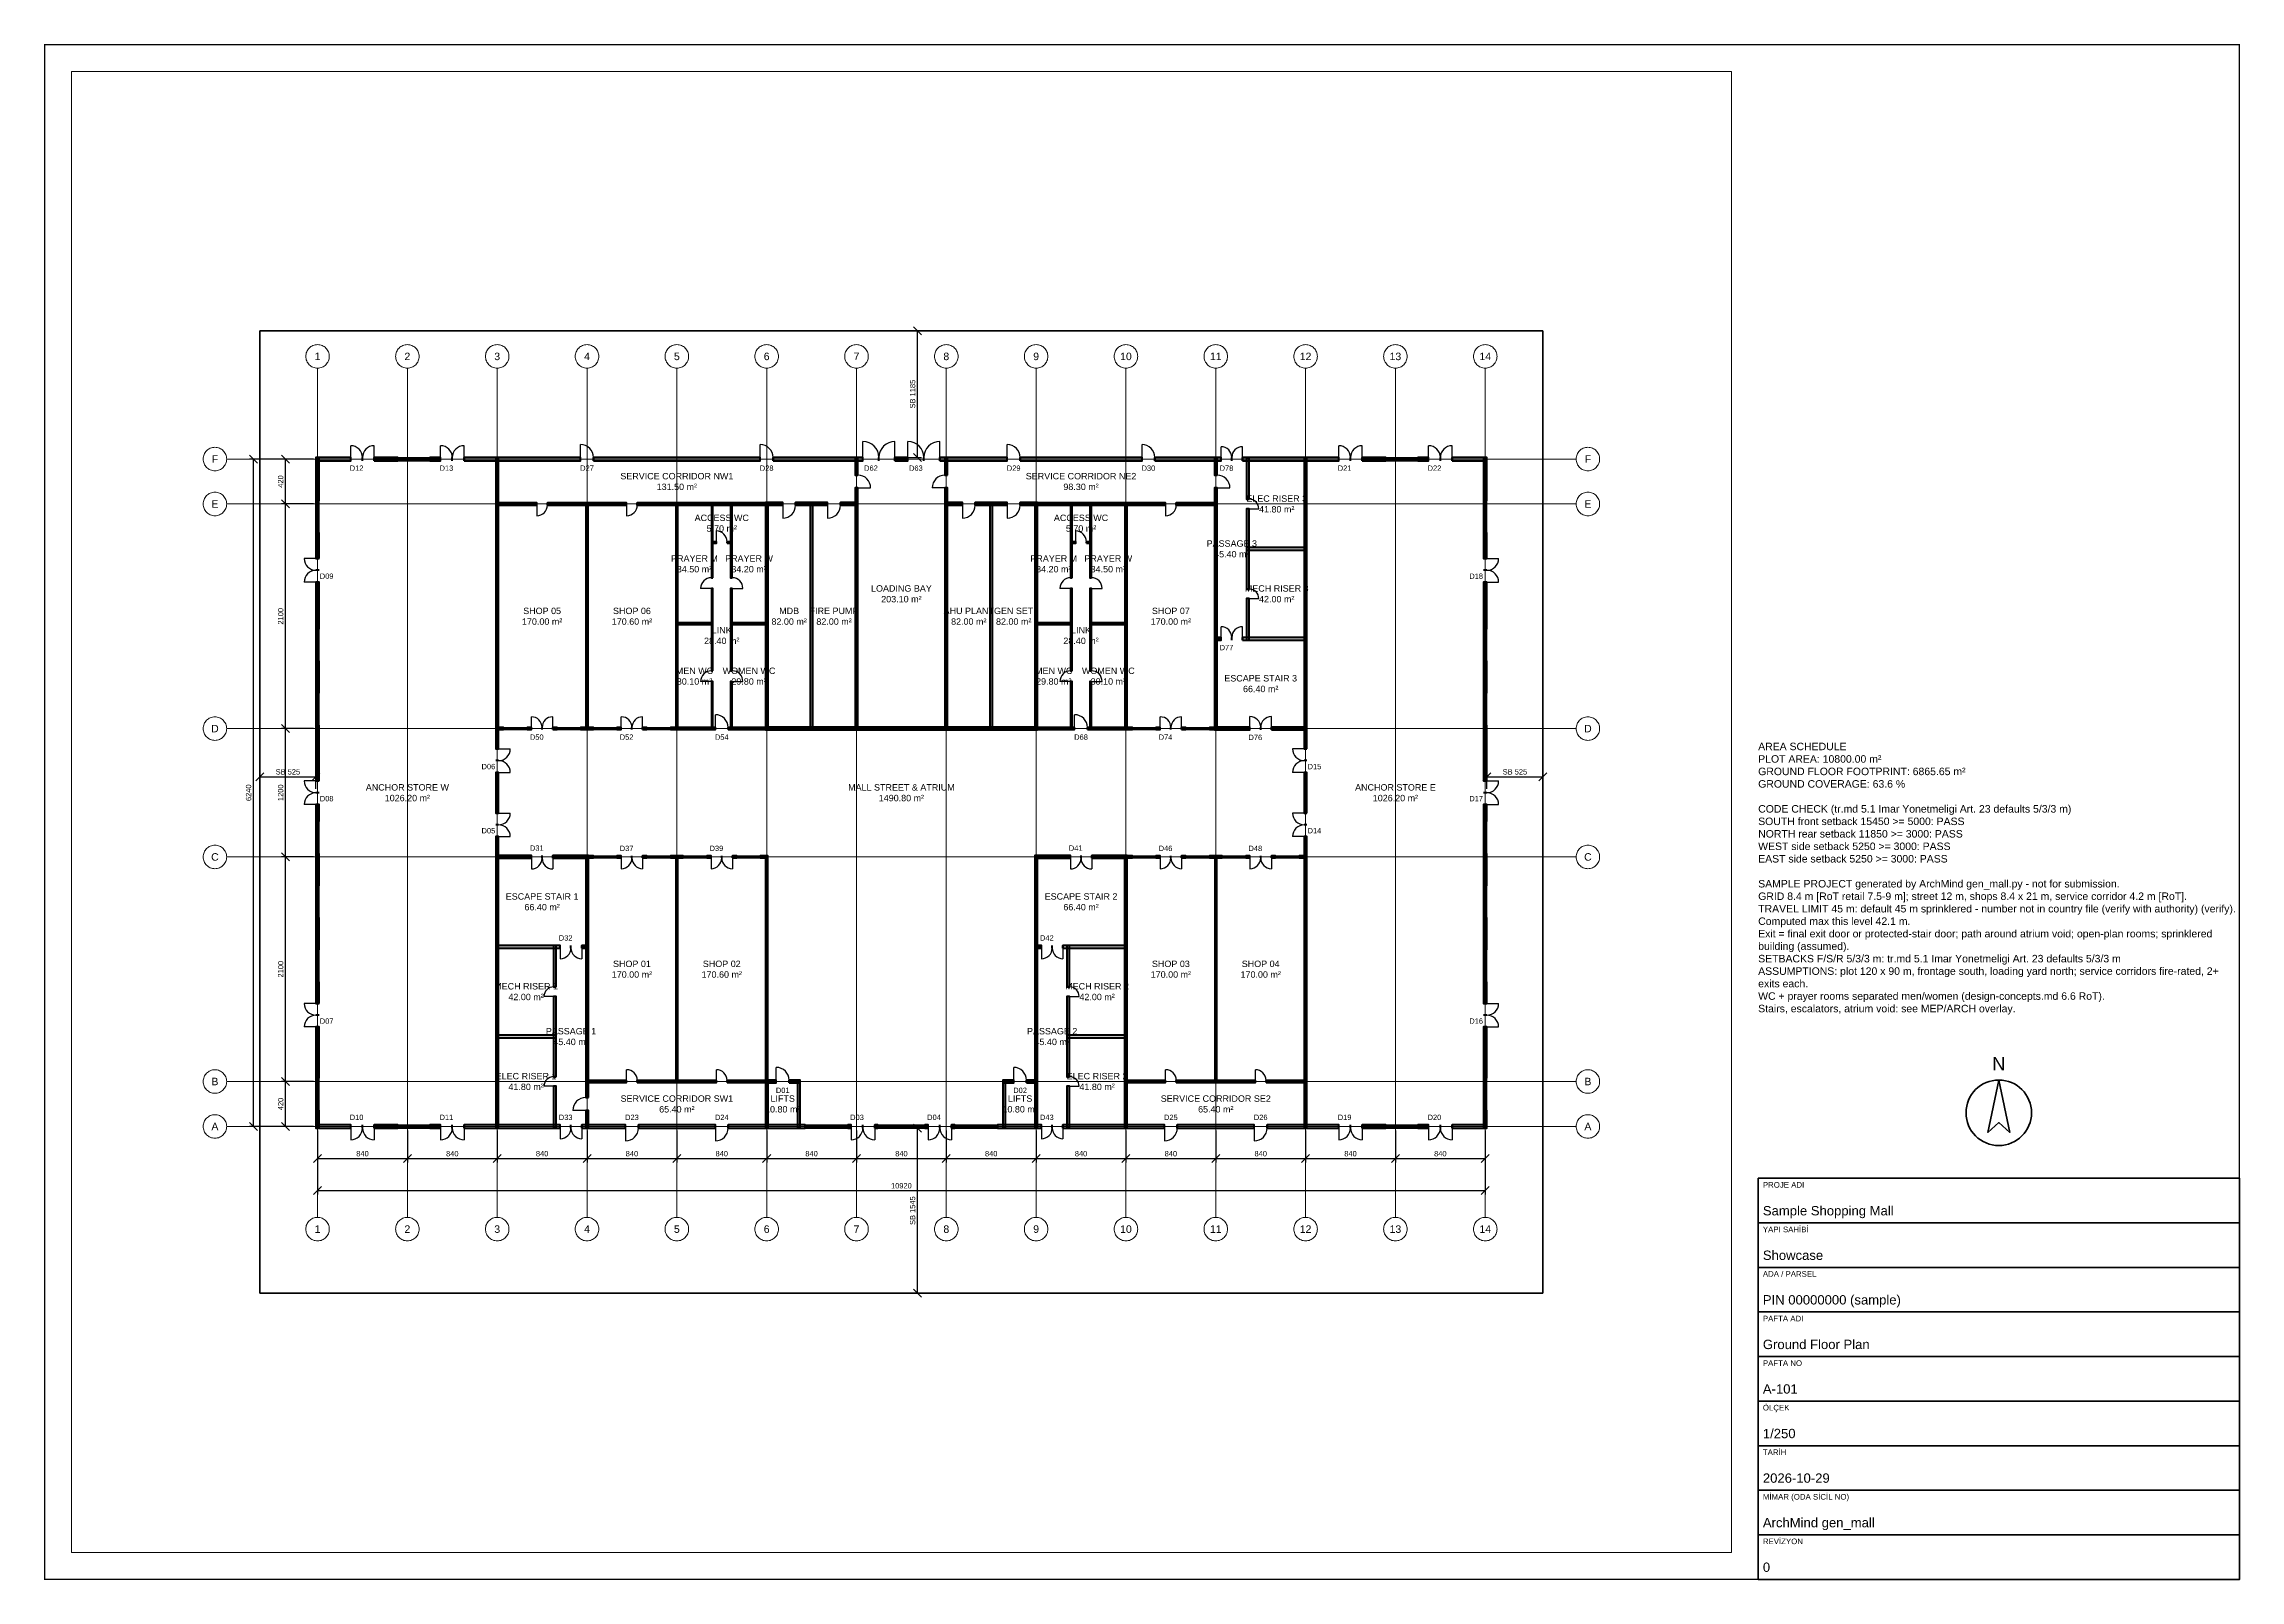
# Paper-space layout 'A1-GF' of a CAD drawing. Header units: millimetres. Extents: x 10 to 831, y 10 to 584.
# The model-space entities are those that its viewports show. They can reach past a viewport. Long polylines and large blocks are cut down to what shows.
import ezdxf
from ezdxf.enums import TextEntityAlignment as Align

# ---------------------------------------------------------------- set-up
doc = ezdxf.new("R2010")
doc.units = ezdxf.units.MM
doc.linetypes.add('CENTER', pattern=[5.08, 3.175, -0.635, 0.635, -0.635])
doc.linetypes.add('PHANTOM', pattern=[6.35, 3.175, -0.635, 0.635, -0.635, 0.635, -0.635])
for name, color, linetype, lineweight in [('AKS', 1, 'CENTER', 13), ('DUVAR', 7, 'Continuous', 50), ('ETIKET', 2, 'Continuous', 18), ('HATCH', 8, 'Continuous', 9), ('KAPI', 3, 'Continuous', 25), ('KARTUS', 7, 'Continuous', 35), ('MAHAL', 2, 'Continuous', 18), ('OLCU', 1, 'Continuous', 18), ('PARSEL', 1, 'PHANTOM', 35), ('PENCERE', 5, 'Continuous', 25), ('VIEWPORT', 6, 'Continuous', 9), ('YAZI', 7, 'Continuous', 18)]:
    doc.layers.add(name, color=color, linetype=linetype, lineweight=lineweight)
doc.styles.add('TR-ARIAL', font='arial.ttf')
doc.dimstyles.new('TR-100-CM', dxfattribs={"dimscale": 250, "dimtxt": 2, "dimasz": 1.5, "dimexe": 1.5, "dimexo": 1.5, "dimgap": 0.8, "dimtad": 1, "dimdec": 0, "dimlfac": 0.1, "dimdsep": 46, "dimtxsty": 'TR-ARIAL', "dimtsz": 1.5, "dimcen": 2.5, "dimclrd": 256, "dimclre": 256, "dimclrt": 256, "dimazin": 3, "dimtfac": 1, "dimtmove": 0, "dimatfit": 3})

psp = doc.layouts.new('A1-GF')

# ---------------------------------------------------------------- texts
at = {"layer": 'KARTUS', "style": 'TR-ARIAL'}
psp.add_text('N', height=4.9, dxfattribs=at).set_placement((741, 202.88), align=Align.MIDDLE_CENTER)
for s, p in [('PROJE ADI', (652.75, 158.6)), ('YAPI SAHİBİ', (652.75, 141.93)), ('ADA / PARSEL', (652.75, 125.27)), ('PAFTA ADI', (652.75, 108.6)), ('PAFTA NO', (652.75, 91.93)), ('ÖLÇEK', (652.75, 75.27)), ('TARİH', (652.75, 58.6)), ('MİMAR (ODA SİCİL NO)', (652.75, 41.93)), ('REVİZYON', (652.75, 25.27))]:
    psp.add_text(s, height=2.1, dxfattribs=at).set_placement(p, align=Align.TOP_LEFT)
for s, p in [('Sample Shopping Mall', (652.75, 145.08)), ('Showcase', (652.75, 128.42)), ('PIN 00000000 (sample)', (652.75, 111.75)), ('Ground Floor Plan', (652.75, 95.08)), ('A-101', (652.75, 78.42)), ('1/250', (652.75, 61.75)), ('2026-10-29', (652.75, 45.08)), ('ArchMind gen_mall', (652.75, 28.42)), ('0', (652.75, 11.75))]:
    psp.add_text(s, height=3.5, dxfattribs=at).set_placement(p, align=Align.BOTTOM_LEFT)
at = {"layer": 'YAZI', "insert": (651, 221.25), "char_height": 2.8, "width": 180, "attachment_point": 7, "style": 'TR-ARIAL'}
psp.add_mtext('AREA SCHEDULE\\PPLOT AREA: 10800.00 m²\\PGROUND FLOOR FOOTPRINT: 6865.65 m²\\PGROUND COVERAGE: 63.6 %\\P\\PCODE CHECK (tr.md 5.1 Imar Yonetmeligi Art. 23 defaults 5/3/3 m)\\PSOUTH front setback 15450 >= 5000: PASS\\PNORTH rear setback 11850 >= 3000: PASS\\PWEST side setback 5250 >= 3000: PASS\\PEAST side setback 5250 >= 3000: PASS\\P\\PSAMPLE PROJECT generated by ArchMind gen_mall.py - not for submission.\\PGRID 8.4 m [RoT retail 7.5-9 m]; street 12 m, shops 8.4 x 21 m, service corridor 4.2 m [RoT].\\PTRAVEL LIMIT 45 m: default 45 m sprinklered - number not in country file (verify with authority) (verify). Computed max this level 42.1 m.\\PExit = final exit door or protected-stair door; path around atrium void; open-plan rooms; sprinklered building (assumed).\\PSETBACKS F/S/R 5/3/3 m: tr.md 5.1 Imar Yonetmeligi Art. 23 defaults 5/3/3 m\\PASSUMPTIONS: plot 120 x 90 m, frontage south, loading yard north; service corridors fire-rated, 2+ exits each.\\PWC + prayer rooms separated men/women (design-concepts.md 6.6 RoT).\\PStairs, escalators, atrium void: see MEP/ARCH overlay.', dxfattribs=at)

msp = doc.modelspace()

# ---------------------------------------------------------------- texts
at = {"layer": 'AKS', "style": 'TR-ARIAL'}
for s, p in [('1', (5400, 87600)), ('2', (13800, 87600)), ('3', (22200, 87600)), ('4', (30600, 87600)), ('5', (39000, 87600)), ('6', (47400, 87600)), ('7', (55800, 87600)), ('8', (64200, 87600)), ('9', (72600, 87600)), ('10', (81000, 87600)), ('11', (89400, 87600)), ('12', (97800, 87600)), ('13', (106200, 87600)), ('14', (114600, 87600)), ('F', (-4200, 78000)), ('F', (124200, 78000)), ('E', (-4200, 73800)), ('E', (124200, 73800)), ('D', (-4200, 52800)), ('D', (124200, 52800)), ('C', (-4200, 40800)), ('C', (124200, 40800)), ('B', (-4200, 19800)), ('B', (124200, 19800)), ('A', (-4200, 15600)), ('A', (124200, 15600)), ('1', (5400, 6000)), ('2', (13800, 6000)), ('3', (22200, 6000)), ('4', (30600, 6000)), ('5', (39000, 6000)), ('6', (47400, 6000)), ('7', (55800, 6000)), ('8', (64200, 6000)), ('9', (72600, 6000)), ('10', (81000, 6000)), ('11', (89400, 6000)), ('12', (97800, 6000)), ('13', (106200, 6000)), ('14', (114600, 6000))]:
    msp.add_text(s, height=700, dxfattribs=at).set_placement(p, align=Align.MIDDLE_CENTER)
at = {"layer": 'ETIKET', "style": 'TR-ARIAL'}
for s, p in [('D12', (9050, 77150)), ('D13', (17450, 77150)), ('D27', (30600, 77150)), ('D28', (47400, 77150)), ('D62', (57150, 77150)), ('D63', (61350, 77150)), ('D29', (70500, 77150)), ('D30', (83100, 77150)), ('D78', (90400, 77150)), ('D21', (101450, 77150)), ('D22', (109850, 77150)), ('D09', (6250, 67050)), ('D18', (113750, 67050)), ('D77', (90400, 60375)), ('D50', (25900, 52000)), ('D52', (34300, 52000)), ('D54', (43200, 52000)), ('D68', (76800, 52000)), ('D74', (84700, 52000)), ('D76', (93100, 51975)), ('D06', (21375, 49250)), ('D15', (98625, 49250)), ('D08', (6250, 46250)), ('D17', (113750, 46250)), ('D05', (21375, 43250)), ('D14', (98625, 43250)), ('D31', (25900, 41625)), ('D37', (34300, 41600)), ('D39', (42700, 41600)), ('D41', (76300, 41625)), ('D46', (84700, 41600)), ('D48', (93100, 41600)), ('D32', (28600, 33225)), ('D42', (73600, 33225)), ('D07', (6250, 25450)), ('D16', (113750, 25450)), ('D01', (48900, 18975)), ('D02', (71100, 18975)), ('D10', (9050, 16450)), ('D11', (17450, 16450)), ('D33', (28600, 16450)), ('D23', (34800, 16450)), ('D24', (43200, 16450)), ('D03', (55850, 16450)), ('D04', (63050, 16450)), ('D43', (73600, 16450)), ('D25', (85200, 16450)), ('D26', (93600, 16450)), ('D19', (101450, 16450)), ('D20', (109850, 16450))]:
    msp.add_text(s, height=500, dxfattribs=at).set_placement(p, align=Align.MIDDLE_CENTER)
at = {"layer": 'MAHAL', "char_height": 600, "attachment_point": 5, "style": 'TR-ARIAL'}
for s, insert in [('SERVICE CORRIDOR NW1\\P131.50 m²', (39000, 75900)), ('SERVICE CORRIDOR NE2\\P98.30 m²', (76800, 75900)), ('ELEC RISER 3\\P41.80 m²', (95100, 73800)), ('ACCESS WC\\P5.70 m²', (43200, 72000)), ('ACCESS WC\\P5.70 m²', (76800, 72000)), ('PASSAGE 3\\P45.40 m²', (90900, 69600)), ('PRAYER M\\P34.50 m²', (40650, 68200)), ('PRAYER W\\P34.20 m²', (45750, 68200)), ('PRAYER M\\P34.20 m²', (74250, 68200)), ('PRAYER W\\P34.50 m²', (79350, 68200)), ('LOADING BAY\\P203.10 m²', (60000, 65400)), ('MECH RISER 3\\P42.00 m²', (95100, 65400)), ('SHOP 05\\P170.00 m²', (26400, 63300)), ('SHOP 06\\P170.60 m²', (34800, 63300)), ('MDB\\P82.00 m²', (49500, 63300)), ('FIRE PUMP\\P82.00 m²', (53700, 63300)), ('AHU PLANT\\P82.00 m²', (66300, 63300)), ('GEN SET\\P82.00 m²', (70500, 63300)), ('SHOP 07\\P170.00 m²', (85200, 63300)), ('LINK\\P28.40 m²', (43200, 61500)), ('LINK\\P28.40 m²', (76800, 61500)), ('MEN WC\\P30.10 m²', (40650, 57700)), ('WOMEN WC\\P29.80 m²', (45750, 57700)), ('MEN WC\\P29.80 m²', (74250, 57700)), ('WOMEN WC\\P30.10 m²', (79350, 57700)), ('ESCAPE STAIR 3\\P66.40 m²', (93600, 57000)), ('ANCHOR STORE W\\P1026.20 m²', (13800, 46800)), ('MALL STREET & ATRIUM\\P1490.80 m²', (60000, 46800)), ('ANCHOR STORE E\\P1026.20 m²', (106200, 46800)), ('ESCAPE STAIR 1\\P66.40 m²', (26400, 36600)), ('ESCAPE STAIR 2\\P66.40 m²', (76800, 36600)), ('SHOP 01\\P170.00 m²', (34800, 30300)), ('SHOP 02\\P170.60 m²', (43200, 30300)), ('SHOP 03\\P170.00 m²', (85200, 30300)), ('SHOP 04\\P170.00 m²', (93600, 30300)), ('MECH RISER 1\\P42.00 m²', (24900, 28200)), ('MECH RISER 2\\P42.00 m²', (78300, 28200)), ('PASSAGE 1\\P45.40 m²', (29100, 24000)), ('PASSAGE 2\\P45.40 m²', (74100, 24000)), ('ELEC RISER 1\\P41.80 m²', (24900, 19800)), ('ELEC RISER 2\\P41.80 m²', (78300, 19800)), ('SERVICE CORRIDOR SW1\\P65.40 m²', (39000, 17700)), ('LIFTS\\P10.80 m²', (48900, 17700)), ('LIFTS\\P10.80 m²', (71100, 17700)), ('SERVICE CORRIDOR SE2\\P65.40 m²', (89400, 17700))]:
    msp.add_mtext(s, dxfattribs=dict(at, insert=insert))

# ---------------------------------------------------------------- dimensions: what is measured, and where the dimension line sits
at = {"layer": 'OLCU'}
for base, p1, p2 in [((61500, 78150), (60000, 78150), (60000, 90000)), ((61500, 0), (60000, 0), (60000, 15450))]:
    msp.add_linear_dim(base=base, p1=p1, p2=p2, angle=90, text='SB <>', dimstyle='TR-100-CM', dxfattribs=at).render()
for base, p1, p2 in [((-600, 15600), (5400, 15600), (5400, 78000)), ((2400, 73800), (5400, 73800), (5400, 78000)), ((2400, 52800), (5400, 52800), (5400, 73800)), ((2400, 40800), (5400, 40800), (5400, 52800)), ((2400, 19800), (5400, 19800), (5400, 40800)), ((2400, 15600), (5400, 15600), (5400, 19800))]:
    msp.add_linear_dim(base=base, p1=p1, p2=p2, angle=90, dimstyle='TR-100-CM', dxfattribs=at).render()
for base, p1, p2 in [((0, 48300), (0, 46800), (5250, 46800)), ((114750, 48300), (114750, 46800), (120000, 46800))]:
    msp.add_linear_dim(base=base, p1=p1, p2=p2, text='SB <>', dimstyle='TR-100-CM', dxfattribs=at).render()
for base, p1, p2 in [((5400, 12600), (5400, 15600), (13800, 15600)), ((5400, 9600), (5400, 15600), (114600, 15600)), ((13800, 12600), (13800, 15600), (22200, 15600)), ((22200, 12600), (22200, 15600), (30600, 15600)), ((30600, 12600), (30600, 15600), (39000, 15600)), ((39000, 12600), (39000, 15600), (47400, 15600)), ((47400, 12600), (47400, 15600), (55800, 15600)), ((55800, 12600), (55800, 15600), (64200, 15600)), ((64200, 12600), (64200, 15600), (72600, 15600)), ((72600, 12600), (72600, 15600), (81000, 15600)), ((81000, 12600), (81000, 15600), (89400, 15600)), ((89400, 12600), (89400, 15600), (97800, 15600)), ((97800, 12600), (97800, 15600), (106200, 15600)), ((106200, 12600), (106200, 15600), (114600, 15600))]:
    msp.add_linear_dim(base=base, p1=p1, p2=p2, dimstyle='TR-100-CM', dxfattribs=at).render()

# ---------------------------------------------------------------- hatches: boundary and pattern name
at = {"layer": 'HATCH'}
for points in [[(5250, 77850), (8500, 77850), (8500, 78150), (5250, 78150)], [(5550, 74100), (5550, 78150), (5250, 78150), (5250, 74100)], [(10700, 77850), (12900, 77850), (12900, 78150), (10700, 78150)], [(15900, 77850), (16900, 77850), (16900, 78150), (15900, 78150)], [(19100, 77850), (30000, 77850), (30000, 78150), (19100, 78150)], [(22325, 50900), (22325, 78125), (22075, 78125), (22075, 50900)], [(31200, 77850), (46800, 77850), (46800, 78150), (31200, 78150)], [(48000, 77850), (56400, 77850), (56400, 78150), (48000, 78150)], [(55925, 76500), (55925, 78125), (55675, 78125), (55675, 76500)], [(59400, 77850), (60600, 77850), (60600, 78150), (59400, 78150)], [(63600, 77850), (69900, 77850), (69900, 78150), (63600, 78150)], [(64325, 76500), (64325, 78125), (64075, 78125), (64075, 76500)], [(71100, 77850), (82500, 77850), (82500, 78150), (71100, 78150)], [(83700, 77850), (89900, 77850), (89900, 78150), (83700, 78150)], [(89525, 76500), (89525, 78125), (89275, 78125), (89275, 76500)], [(91900, 77850), (100900, 77850), (100900, 78150), (91900, 78150)], [(92525, 74250), (92525, 78125), (92275, 78125), (92275, 74250)], [(97925, 50900), (97925, 78125), (97675, 78125), (97675, 50900)], [(103100, 77850), (105300, 77850), (105300, 78150), (103100, 78150)], [(108300, 77850), (109300, 77850), (109300, 78150), (108300, 78150)], [(111500, 77850), (114750, 77850), (114750, 78150), (111500, 78150)], [(114750, 74100), (114750, 78150), (114450, 78150), (114450, 74100)], [(55925, 52675), (55925, 75300), (55675, 75300), (55675, 52675)], [(64325, 52675), (64325, 75300), (64075, 75300), (64075, 52675)], [(89525, 52675), (89525, 75300), (89275, 75300), (89275, 52675)], [(22100, 73700), (25900, 73700), (25900, 73900), (22100, 73900)], [(26900, 73700), (34300, 73700), (34300, 73900), (26900, 73900)], [(30700, 52700), (30700, 73900), (30500, 73900), (30500, 52700)], [(35300, 73700), (47500, 73700), (47500, 73900), (35300, 73900)], [(39100, 52700), (39100, 73900), (38900, 73900), (38900, 52700)], [(42375, 66900), (42375, 73875), (42225, 73875), (42225, 66900)], [(44175, 66900), (44175, 73875), (44025, 73875), (44025, 66900)], [(47275, 73675), (48900, 73675), (48900, 73925), (47275, 73925)], [(47525, 52675), (47525, 73925), (47275, 73925), (47275, 52675)], [(50100, 73675), (53100, 73675), (53100, 73925), (50100, 73925)], [(51725, 52675), (51725, 73925), (51475, 73925), (51475, 52675)], [(54300, 73675), (55925, 73675), (55925, 73925), (54300, 73925)], [(64075, 73675), (65700, 73675), (65700, 73925), (64075, 73925)], [(66900, 73675), (69900, 73675), (69900, 73925), (66900, 73925)], [(68525, 52675), (68525, 73925), (68275, 73925), (68275, 52675)], [(71100, 73675), (72725, 73675), (72725, 73925), (71100, 73925)], [(72725, 52675), (72725, 73925), (72475, 73925), (72475, 52675)], [(72500, 73700), (84700, 73700), (84700, 73900), (72500, 73900)], [(75975, 66900), (75975, 73875), (75825, 73875), (75825, 66900)], [(77775, 66900), (77775, 73875), (77625, 73875), (77625, 66900)], [(81100, 52700), (81100, 73900), (80900, 73900), (80900, 52700)], [(85700, 73700), (89500, 73700), (89500, 73900), (85700, 73900)], [(92525, 65850), (92525, 73350), (92275, 73350), (92275, 65850)], [(5550, 68700), (5550, 71100), (5250, 71100), (5250, 68700)], [(42225, 70125), (42700, 70125), (42700, 70275), (42225, 70275)], [(43700, 70125), (44175, 70125), (44175, 70275), (43700, 70275)], [(75825, 70125), (76300, 70125), (76300, 70275), (75825, 70275)], [(77300, 70125), (77775, 70125), (77775, 70275), (77300, 70275)], [(114750, 68700), (114750, 71100), (114450, 71100), (114450, 68700)], [(92275, 69475), (97925, 69475), (97925, 69725), (92275, 69725)], [(5550, 62100), (5550, 66500), (5250, 66500), (5250, 62100)], [(42375, 58200), (42375, 65900), (42225, 65900), (42225, 58200)], [(44175, 58200), (44175, 65900), (44025, 65900), (44025, 58200)], [(75975, 58200), (75975, 65900), (75825, 65900), (75825, 58200)], [(77775, 58200), (77775, 65900), (77625, 65900), (77625, 58200)], [(114750, 62100), (114750, 66500), (114450, 66500), (114450, 62100)], [(92525, 61075), (92525, 64950), (92275, 64950), (92275, 61075)], [(38925, 62525), (42375, 62525), (42375, 62675), (38925, 62675)], [(44025, 62525), (47475, 62525), (47475, 62675), (44025, 62675)], [(72525, 62525), (75975, 62525), (75975, 62675), (72525, 62675)], [(77625, 62525), (81075, 62525), (81075, 62675), (77625, 62675)], [(89275, 61075), (89900, 61075), (89900, 61325), (89275, 61325)], [(91900, 61075), (97925, 61075), (97925, 61325), (91900, 61325)], [(5550, 56100), (5550, 59100), (5250, 59100), (5250, 56100)], [(114750, 56100), (114750, 59100), (114450, 59100), (114450, 56100)], [(42375, 52725), (42375, 57200), (42225, 57200), (42225, 52725)], [(44175, 52725), (44175, 57200), (44025, 57200), (44025, 52725)], [(75975, 52725), (75975, 57200), (75825, 57200), (75825, 52725)], [(77775, 52725), (77775, 57200), (77625, 57200), (77625, 52725)], [(5550, 47900), (5550, 53100), (5250, 53100), (5250, 47900)], [(22100, 52700), (22800, 52700), (22800, 52900), (22100, 52900)], [(25000, 52700), (25400, 52700), (25400, 52900), (25000, 52900)], [(27400, 52700), (27800, 52700), (27800, 52900), (27400, 52900)], [(30000, 52700), (31200, 52700), (31200, 52900), (30000, 52900)], [(33400, 52700), (33800, 52700), (33800, 52900), (33400, 52900)], [(35800, 52700), (36200, 52700), (36200, 52900), (35800, 52900)], [(38400, 52700), (42600, 52700), (42600, 52900), (38400, 52900)], [(43800, 52700), (47500, 52700), (47500, 52900), (43800, 52900)], [(47275, 52675), (72725, 52675), (72725, 52925), (47275, 52925)], [(72500, 52700), (76200, 52700), (76200, 52900), (72500, 52900)], [(77400, 52700), (81600, 52700), (81600, 52900), (77400, 52900)], [(83800, 52700), (84200, 52700), (84200, 52900), (83800, 52900)], [(86200, 52700), (86600, 52700), (86600, 52900), (86200, 52900)], [(88800, 52700), (89500, 52700), (89500, 52900), (88800, 52900)], [(89275, 52675), (92600, 52675), (92600, 52925), (89275, 52925)], [(94600, 52675), (97925, 52675), (97925, 52925), (94600, 52925)], [(114750, 47900), (114750, 53100), (114450, 53100), (114450, 47900)], [(22325, 44900), (22325, 48700), (22075, 48700), (22075, 44900)], [(97925, 44900), (97925, 48700), (97675, 48700), (97675, 44900)], [(5550, 44100), (5550, 45700), (5250, 45700), (5250, 44100)], [(114750, 44100), (114750, 45700), (114450, 45700), (114450, 44100)], [(5550, 38100), (5550, 41100), (5250, 41100), (5250, 38100)], [(22325, 15475), (22325, 42700), (22075, 42700), (22075, 15475)], [(97925, 15475), (97925, 42700), (97675, 42700), (97675, 15475)], [(114750, 38100), (114750, 41100), (114450, 41100), (114450, 38100)], [(22075, 40675), (25400, 40675), (25400, 40925), (22075, 40925)], [(27400, 40675), (30725, 40675), (30725, 40925), (27400, 40925)], [(30725, 18300), (30725, 40925), (30475, 40925), (30475, 18300)], [(30500, 40700), (31200, 40700), (31200, 40900), (30500, 40900)], [(33400, 40700), (33800, 40700), (33800, 40900), (33400, 40900)], [(35800, 40700), (36200, 40700), (36200, 40900), (35800, 40900)], [(38400, 40700), (39600, 40700), (39600, 40900), (38400, 40900)], [(39100, 19700), (39100, 40900), (38900, 40900), (38900, 19700)], [(41800, 40700), (42200, 40700), (42200, 40900), (41800, 40900)], [(44200, 40700), (44600, 40700), (44600, 40900), (44200, 40900)], [(46800, 40700), (47500, 40700), (47500, 40900), (46800, 40900)], [(47500, 19700), (47500, 40900), (47300, 40900), (47300, 19700)], [(72475, 40675), (75800, 40675), (75800, 40925), (72475, 40925)], [(72725, 15475), (72725, 40925), (72475, 40925), (72475, 15475)], [(77800, 40675), (81125, 40675), (81125, 40925), (77800, 40925)], [(81125, 15475), (81125, 40925), (80875, 40925), (80875, 15475)], [(80900, 40700), (81600, 40700), (81600, 40900), (80900, 40900)], [(83800, 40700), (84200, 40700), (84200, 40900), (83800, 40900)], [(86200, 40700), (86600, 40700), (86600, 40900), (86200, 40900)], [(88800, 40700), (90000, 40700), (90000, 40900), (88800, 40900)], [(89500, 19700), (89500, 40900), (89300, 40900), (89300, 19700)], [(92200, 40700), (92600, 40700), (92600, 40900), (92200, 40900)], [(94600, 40700), (95000, 40700), (95000, 40900), (94600, 40900)], [(97200, 40700), (97900, 40700), (97900, 40900), (97200, 40900)], [(5550, 32100), (5550, 35100), (5250, 35100), (5250, 32100)], [(114750, 32100), (114750, 35100), (114450, 35100), (114450, 32100)], [(22075, 32275), (28100, 32275), (28100, 32525), (22075, 32525)], [(27725, 28650), (27725, 32525), (27475, 32525), (27475, 28650)], [(30100, 32275), (30725, 32275), (30725, 32525), (30100, 32525)], [(72475, 32275), (73100, 32275), (73100, 32525), (72475, 32525)], [(75100, 32275), (81125, 32275), (81125, 32525), (75100, 32525)], [(75725, 28650), (75725, 32525), (75475, 32525), (75475, 28650)], [(5550, 27100), (5550, 29100), (5250, 29100), (5250, 27100)], [(114750, 27100), (114750, 29100), (114450, 29100), (114450, 27100)], [(27725, 20250), (27725, 27750), (27475, 27750), (27475, 20250)], [(75725, 20250), (75725, 27750), (75475, 27750), (75475, 20250)], [(5550, 20100), (5550, 24900), (5250, 24900), (5250, 20100)], [(114750, 20100), (114750, 24900), (114450, 24900), (114450, 20100)], [(22075, 23875), (27725, 23875), (27725, 24125), (22075, 24125)], [(75475, 23875), (81125, 23875), (81125, 24125), (75475, 24125)], [(27725, 15475), (27725, 19350), (27475, 19350), (27475, 15475)], [(30500, 19700), (34300, 19700), (34300, 19900), (30500, 19900)], [(35300, 19700), (42700, 19700), (42700, 19900), (35300, 19900)], [(43700, 19700), (47500, 19700), (47500, 19900), (43700, 19900)], [(47275, 19675), (48300, 19675), (48300, 19925), (47275, 19925)], [(47525, 15475), (47525, 19925), (47275, 19925), (47275, 15475)], [(49500, 19675), (50525, 19675), (50525, 19925), (49500, 19925)], [(50525, 15475), (50525, 19925), (50275, 19925), (50275, 15475)], [(69475, 19675), (70500, 19675), (70500, 19925), (69475, 19925)], [(69725, 15475), (69725, 19925), (69475, 19925), (69475, 15475)], [(71700, 19675), (72725, 19675), (72725, 19925), (71700, 19925)], [(75725, 15475), (75725, 19350), (75475, 19350), (75475, 15475)], [(80900, 19700), (84700, 19700), (84700, 19900), (80900, 19900)], [(85700, 19700), (93100, 19700), (93100, 19900), (85700, 19900)], [(94100, 19700), (97900, 19700), (97900, 19900), (94100, 19900)], [(5550, 15450), (5550, 17100), (5250, 17100), (5250, 15450)], [(30725, 15475), (30725, 17100), (30475, 17100), (30475, 15475)], [(114750, 15450), (114750, 17100), (114450, 17100), (114450, 15450)], [(5250, 15450), (8500, 15450), (8500, 15750), (5250, 15750)], [(10700, 15450), (12900, 15450), (12900, 15750), (10700, 15750)], [(15900, 15450), (16900, 15450), (16900, 15750), (15900, 15750)], [(19100, 15450), (28100, 15450), (28100, 15750), (19100, 15750)], [(30100, 15450), (34200, 15450), (34200, 15750), (30100, 15750)], [(35400, 15450), (42600, 15450), (42600, 15750), (35400, 15750)], [(43800, 15450), (51000, 15450), (51000, 15750), (43800, 15750)], [(55000, 15450), (55300, 15450), (55300, 15750), (55000, 15750)], [(57500, 15450), (57800, 15450), (57800, 15750), (57500, 15750)], [(62200, 15450), (62500, 15450), (62500, 15750), (62200, 15750)], [(64700, 15450), (65000, 15450), (65000, 15750), (64700, 15750)], [(69000, 15450), (73100, 15450), (73100, 15750), (69000, 15750)], [(75100, 15450), (84600, 15450), (84600, 15750), (75100, 15750)], [(85800, 15450), (93000, 15450), (93000, 15750), (85800, 15750)], [(94200, 15450), (100900, 15450), (100900, 15750), (94200, 15750)], [(103100, 15450), (105300, 15450), (105300, 15750), (103100, 15750)], [(108300, 15450), (109300, 15450), (109300, 15750), (108300, 15750)], [(111500, 15450), (114750, 15450), (114750, 15750), (111500, 15750)]]:
    msp.add_hatch(color=256, dxfattribs=at).paths.add_polyline_path(points)

# ---------------------------------------------------------------- linework, layer by layer
at = {"layer": 'AKS'}
for p, q in [((5400, 7100), (5400, 86500)), ((13800, 7100), (13800, 86500)), ((22200, 7100), (22200, 86500)), ((30600, 7100), (30600, 86500)), ((39000, 7100), (39000, 86500)), ((47400, 7100), (47400, 86500)), ((55800, 7100), (55800, 86500)), ((64200, 7100), (64200, 86500)), ((72600, 7100), (72600, 86500)), ((81000, 7100), (81000, 86500)), ((89400, 7100), (89400, 86500)), ((97800, 7100), (97800, 86500)), ((106200, 7100), (106200, 86500)), ((114600, 7100), (114600, 86500)), ((-3100, 78000), (123100, 78000)), ((-3100, 73800), (123100, 73800)), ((-3100, 52800), (123100, 52800)), ((-3100, 40800), (123100, 40800)), ((-3100, 19800), (123100, 19800)), ((-3100, 15600), (123100, 15600))]:
    msp.add_line(p, q, dxfattribs=at)
for centre in [(5400, 87600), (13800, 87600), (22200, 87600), (30600, 87600), (39000, 87600), (47400, 87600), (55800, 87600), (64200, 87600), (72600, 87600), (81000, 87600), (89400, 87600), (97800, 87600), (106200, 87600), (114600, 87600), (-4200, 78000), (124200, 78000), (-4200, 73800), (124200, 73800), (-4200, 52800), (124200, 52800), (-4200, 40800), (124200, 40800), (-4200, 19800), (124200, 19800), (-4200, 15600), (124200, 15600), (5400, 6000), (13800, 6000), (22200, 6000), (30600, 6000), (39000, 6000), (47400, 6000), (55800, 6000), (64200, 6000), (72600, 6000), (81000, 6000), (89400, 6000), (97800, 6000), (106200, 6000), (114600, 6000)]:
    msp.add_circle(centre, 1100, dxfattribs=at)
at = {"layer": 'DUVAR'}
for p, q in [((8500, 77850), (8500, 78150)), ((9600, 77850), (9600, 78150)), ((9600, 77850), (9600, 78150)), ((10700, 77850), (10700, 78150)), ((12900, 77850), (12900, 78150)), ((15900, 77850), (15900, 78150)), ((16900, 77850), (16900, 78150)), ((18000, 77850), (18000, 78150)), ((18000, 77850), (18000, 78150)), ((19100, 77850), (19100, 78150)), ((30000, 77850), (30000, 78150)), ((31200, 77850), (31200, 78150)), ((46800, 77850), (46800, 78150)), ((48000, 77850), (48000, 78150)), ((56400, 77850), (56400, 78150)), ((57900, 77850), (57900, 78150)), ((57900, 77850), (57900, 78150)), ((59400, 77850), (59400, 78150)), ((60600, 77850), (60600, 78150)), ((62100, 77850), (62100, 78150)), ((62100, 77850), (62100, 78150)), ((63600, 77850), (63600, 78150)), ((69900, 77850), (69900, 78150)), ((71100, 77850), (71100, 78150)), ((82500, 77850), (82500, 78150)), ((83700, 77850), (83700, 78150)), ((89900, 77850), (89900, 78150)), ((90900, 77850), (90900, 78150)), ((90900, 77850), (90900, 78150)), ((91900, 77850), (91900, 78150)), ((100900, 77850), (100900, 78150)), ((102000, 77850), (102000, 78150)), ((102000, 77850), (102000, 78150)), ((103100, 77850), (103100, 78150)), ((105300, 77850), (105300, 78150)), ((108300, 77850), (108300, 78150)), ((109300, 77850), (109300, 78150)), ((110400, 77850), (110400, 78150)), ((110400, 77850), (110400, 78150)), ((111500, 77850), (111500, 78150)), ((55925, 76500), (55675, 76500)), ((64325, 76500), (64075, 76500)), ((89525, 76500), (89275, 76500)), ((5550, 74100), (5250, 74100)), ((55925, 75300), (55675, 75300)), ((64325, 75300), (64075, 75300)), ((89525, 75300), (89275, 75300)), ((92525, 74250), (92275, 74250)), ((114750, 74100), (114450, 74100)), ((25900, 73700), (25900, 73900)), ((26900, 73700), (26900, 73900)), ((34300, 73700), (34300, 73900)), ((35300, 73700), (35300, 73900)), ((48900, 73675), (48900, 73925)), ((50100, 73675), (50100, 73925)), ((53100, 73675), (53100, 73925)), ((54300, 73675), (54300, 73925)), ((65700, 73675), (65700, 73925)), ((66900, 73675), (66900, 73925)), ((69900, 73675), (69900, 73925)), ((71100, 73675), (71100, 73925)), ((84700, 73700), (84700, 73900)), ((85700, 73700), (85700, 73900)), ((92525, 73350), (92275, 73350)), ((5550, 71100), (5250, 71100)), ((42700, 70125), (42700, 70275)), ((43700, 70125), (43700, 70275)), ((76300, 70125), (76300, 70275)), ((77300, 70125), (77300, 70275)), ((114750, 71100), (114450, 71100)), ((5550, 68700), (5250, 68700)), ((114750, 68700), (114450, 68700)), ((5550, 67600), (5250, 67600)), ((5550, 67600), (5250, 67600)), ((5550, 66500), (5250, 66500)), ((42375, 66900), (42225, 66900)), ((42375, 65900), (42225, 65900)), ((44175, 66900), (44025, 66900)), ((44175, 65900), (44025, 65900)), ((75975, 66900), (75825, 66900)), ((75975, 65900), (75825, 65900)), ((77775, 66900), (77625, 66900)), ((77775, 65900), (77625, 65900)), ((92525, 65850), (92275, 65850)), ((114750, 67600), (114450, 67600)), ((114750, 67600), (114450, 67600)), ((114750, 66500), (114450, 66500)), ((92525, 64950), (92275, 64950)), ((5550, 62100), (5250, 62100)), ((114750, 62100), (114450, 62100)), ((89900, 61075), (89900, 61325)), ((90900, 61075), (90900, 61325)), ((90900, 61075), (90900, 61325)), ((91900, 61075), (91900, 61325)), ((5550, 59100), (5250, 59100)), ((42375, 58200), (42225, 58200)), ((44175, 58200), (44025, 58200)), ((75975, 58200), (75825, 58200)), ((77775, 58200), (77625, 58200)), ((114750, 59100), (114450, 59100)), ((5550, 56100), (5250, 56100)), ((42375, 57200), (42225, 57200)), ((44175, 57200), (44025, 57200)), ((75975, 57200), (75825, 57200)), ((77775, 57200), (77625, 57200)), ((114750, 56100), (114450, 56100)), ((5550, 53100), (5250, 53100)), ((22800, 52700), (22800, 52900)), ((25000, 52700), (25000, 52900)), ((25400, 52700), (25400, 52900)), ((26400, 52700), (26400, 52900)), ((26400, 52700), (26400, 52900)), ((27400, 52700), (27400, 52900)), ((27800, 52700), (27800, 52900)), ((30000, 52700), (30000, 52900)), ((31200, 52700), (31200, 52900)), ((33400, 52700), (33400, 52900)), ((33800, 52700), (33800, 52900)), ((34800, 52700), (34800, 52900)), ((34800, 52700), (34800, 52900)), ((35800, 52700), (35800, 52900)), ((36200, 52700), (36200, 52900)), ((38400, 52700), (38400, 52900)), ((42600, 52700), (42600, 52900)), ((43800, 52700), (43800, 52900)), ((76200, 52700), (76200, 52900)), ((77400, 52700), (77400, 52900)), ((81600, 52700), (81600, 52900)), ((83800, 52700), (83800, 52900)), ((84200, 52700), (84200, 52900)), ((85200, 52700), (85200, 52900)), ((85200, 52700), (85200, 52900)), ((86200, 52700), (86200, 52900)), ((86600, 52700), (86600, 52900)), ((88800, 52700), (88800, 52900)), ((92600, 52675), (92600, 52925)), ((93600, 52675), (93600, 52925)), ((93600, 52675), (93600, 52925)), ((94600, 52675), (94600, 52925)), ((114750, 53100), (114450, 53100)), ((22325, 50900), (22075, 50900)), ((22325, 49800), (22075, 49800)), ((22325, 49800), (22075, 49800)), ((97925, 50900), (97675, 50900)), ((97925, 49800), (97675, 49800)), ((97925, 49800), (97675, 49800)), ((5550, 47900), (5250, 47900)), ((22325, 48700), (22075, 48700)), ((97925, 48700), (97675, 48700)), ((114750, 47900), (114450, 47900)), ((5550, 46800), (5250, 46800)), ((5550, 46800), (5250, 46800)), ((5550, 45700), (5250, 45700)), ((114750, 46800), (114450, 46800)), ((114750, 46800), (114450, 46800)), ((114750, 45700), (114450, 45700)), ((5550, 44100), (5250, 44100)), ((22325, 44900), (22075, 44900)), ((22325, 43800), (22075, 43800)), ((22325, 43800), (22075, 43800)), ((97925, 44900), (97675, 44900)), ((97925, 43800), (97675, 43800)), ((97925, 43800), (97675, 43800)), ((114750, 44100), (114450, 44100)), ((5550, 41100), (5250, 41100)), ((22325, 42700), (22075, 42700)), ((97925, 42700), (97675, 42700)), ((114750, 41100), (114450, 41100)), ((25400, 40675), (25400, 40925)), ((26400, 40675), (26400, 40925)), ((26400, 40675), (26400, 40925)), ((27400, 40675), (27400, 40925)), ((31200, 40700), (31200, 40900)), ((33400, 40700), (33400, 40900)), ((33800, 40700), (33800, 40900)), ((34800, 40700), (34800, 40900)), ((34800, 40700), (34800, 40900)), ((35800, 40700), (35800, 40900)), ((36200, 40700), (36200, 40900)), ((38400, 40700), (38400, 40900)), ((39600, 40700), (39600, 40900)), ((41800, 40700), (41800, 40900)), ((42200, 40700), (42200, 40900)), ((43200, 40700), (43200, 40900)), ((43200, 40700), (43200, 40900)), ((44200, 40700), (44200, 40900)), ((44600, 40700), (44600, 40900)), ((46800, 40700), (46800, 40900)), ((75800, 40675), (75800, 40925)), ((76800, 40675), (76800, 40925)), ((76800, 40675), (76800, 40925)), ((77800, 40675), (77800, 40925)), ((81600, 40700), (81600, 40900)), ((83800, 40700), (83800, 40900)), ((84200, 40700), (84200, 40900)), ((85200, 40700), (85200, 40900)), ((85200, 40700), (85200, 40900)), ((86200, 40700), (86200, 40900)), ((86600, 40700), (86600, 40900)), ((88800, 40700), (88800, 40900)), ((90000, 40700), (90000, 40900)), ((92200, 40700), (92200, 40900)), ((92600, 40700), (92600, 40900)), ((93600, 40700), (93600, 40900)), ((93600, 40700), (93600, 40900)), ((94600, 40700), (94600, 40900)), ((95000, 40700), (95000, 40900)), ((97200, 40700), (97200, 40900)), ((5550, 38100), (5250, 38100)), ((114750, 38100), (114450, 38100)), ((5550, 35100), (5250, 35100)), ((114750, 35100), (114450, 35100)), ((5550, 32100), (5250, 32100)), ((28100, 32275), (28100, 32525)), ((29100, 32275), (29100, 32525)), ((29100, 32275), (29100, 32525)), ((30100, 32275), (30100, 32525)), ((73100, 32275), (73100, 32525)), ((74100, 32275), (74100, 32525)), ((74100, 32275), (74100, 32525)), ((75100, 32275), (75100, 32525)), ((114750, 32100), (114450, 32100)), ((5550, 29100), (5250, 29100)), ((114750, 29100), (114450, 29100)), ((5550, 27100), (5250, 27100)), ((27725, 28650), (27475, 28650)), ((27725, 27750), (27475, 27750)), ((75725, 28650), (75475, 28650)), ((75725, 27750), (75475, 27750)), ((114750, 27100), (114450, 27100)), ((5550, 26000), (5250, 26000)), ((5550, 26000), (5250, 26000)), ((5550, 24900), (5250, 24900)), ((114750, 26000), (114450, 26000)), ((114750, 26000), (114450, 26000)), ((114750, 24900), (114450, 24900)), ((5550, 20100), (5250, 20100)), ((27725, 20250), (27475, 20250)), ((27725, 19350), (27475, 19350)), ((34300, 19700), (34300, 19900)), ((35300, 19700), (35300, 19900)), ((42700, 19700), (42700, 19900)), ((43700, 19700), (43700, 19900)), ((48300, 19675), (48300, 19925)), ((49500, 19675), (49500, 19925)), ((70500, 19675), (70500, 19925)), ((71700, 19675), (71700, 19925)), ((75725, 20250), (75475, 20250)), ((75725, 19350), (75475, 19350)), ((84700, 19700), (84700, 19900)), ((85700, 19700), (85700, 19900)), ((93100, 19700), (93100, 19900)), ((94100, 19700), (94100, 19900)), ((114750, 20100), (114450, 20100)), ((5550, 17100), (5250, 17100)), ((30725, 18300), (30475, 18300)), ((30725, 17100), (30475, 17100)), ((114750, 17100), (114450, 17100)), ((8500, 15450), (8500, 15750)), ((9600, 15450), (9600, 15750)), ((9600, 15450), (9600, 15750)), ((10700, 15450), (10700, 15750)), ((12900, 15450), (12900, 15750)), ((15900, 15450), (15900, 15750)), ((16900, 15450), (16900, 15750)), ((18000, 15450), (18000, 15750)), ((18000, 15450), (18000, 15750)), ((19100, 15450), (19100, 15750)), ((28100, 15450), (28100, 15750)), ((29100, 15450), (29100, 15750)), ((29100, 15450), (29100, 15750)), ((30100, 15450), (30100, 15750)), ((34200, 15450), (34200, 15750)), ((35400, 15450), (35400, 15750)), ((42600, 15450), (42600, 15750)), ((43800, 15450), (43800, 15750)), ((51000, 15450), (51000, 15750)), ((55000, 15450), (55000, 15750)), ((55300, 15450), (55300, 15750)), ((56400, 15450), (56400, 15750)), ((56400, 15450), (56400, 15750)), ((57500, 15450), (57500, 15750)), ((57800, 15450), (57800, 15750)), ((62200, 15450), (62200, 15750)), ((62500, 15450), (62500, 15750)), ((63600, 15450), (63600, 15750)), ((63600, 15450), (63600, 15750)), ((64700, 15450), (64700, 15750)), ((65000, 15450), (65000, 15750)), ((69000, 15450), (69000, 15750)), ((73100, 15450), (73100, 15750)), ((74100, 15450), (74100, 15750)), ((74100, 15450), (74100, 15750)), ((75100, 15450), (75100, 15750)), ((84600, 15450), (84600, 15750)), ((85800, 15450), (85800, 15750)), ((93000, 15450), (93000, 15750)), ((94200, 15450), (94200, 15750)), ((100900, 15450), (100900, 15750)), ((102000, 15450), (102000, 15750)), ((102000, 15450), (102000, 15750)), ((103100, 15450), (103100, 15750)), ((105300, 15450), (105300, 15750)), ((108300, 15450), (108300, 15750)), ((109300, 15450), (109300, 15750)), ((110400, 15450), (110400, 15750)), ((110400, 15450), (110400, 15750)), ((111500, 15450), (111500, 15750))]:
    msp.add_line(p, q, dxfattribs=at)
for points in [[(5250, 77850), (8500, 77850), (8500, 78150), (5250, 78150)], [(5550, 74100), (5550, 78150), (5250, 78150), (5250, 74100)], [(10700, 77850), (12900, 77850), (12900, 78150), (10700, 78150)], [(15900, 77850), (16900, 77850), (16900, 78150), (15900, 78150)], [(19100, 77850), (30000, 77850), (30000, 78150), (19100, 78150)], [(22325, 50900), (22325, 78125), (22075, 78125), (22075, 50900)], [(31200, 77850), (46800, 77850), (46800, 78150), (31200, 78150)], [(48000, 77850), (56400, 77850), (56400, 78150), (48000, 78150)], [(55925, 76500), (55925, 78125), (55675, 78125), (55675, 76500)], [(59400, 77850), (60600, 77850), (60600, 78150), (59400, 78150)], [(63600, 77850), (69900, 77850), (69900, 78150), (63600, 78150)], [(64325, 76500), (64325, 78125), (64075, 78125), (64075, 76500)], [(71100, 77850), (82500, 77850), (82500, 78150), (71100, 78150)], [(83700, 77850), (89900, 77850), (89900, 78150), (83700, 78150)], [(89525, 76500), (89525, 78125), (89275, 78125), (89275, 76500)], [(91900, 77850), (100900, 77850), (100900, 78150), (91900, 78150)], [(92525, 74250), (92525, 78125), (92275, 78125), (92275, 74250)], [(97925, 50900), (97925, 78125), (97675, 78125), (97675, 50900)], [(103100, 77850), (105300, 77850), (105300, 78150), (103100, 78150)], [(108300, 77850), (109300, 77850), (109300, 78150), (108300, 78150)], [(111500, 77850), (114750, 77850), (114750, 78150), (111500, 78150)], [(114750, 74100), (114750, 78150), (114450, 78150), (114450, 74100)], [(55925, 52675), (55925, 75300), (55675, 75300), (55675, 52675)], [(64325, 52675), (64325, 75300), (64075, 75300), (64075, 52675)], [(89525, 52675), (89525, 75300), (89275, 75300), (89275, 52675)], [(22100, 73700), (25900, 73700), (25900, 73900), (22100, 73900)], [(26900, 73700), (34300, 73700), (34300, 73900), (26900, 73900)], [(30700, 52700), (30700, 73900), (30500, 73900), (30500, 52700)], [(35300, 73700), (47500, 73700), (47500, 73900), (35300, 73900)], [(39100, 52700), (39100, 73900), (38900, 73900), (38900, 52700)], [(42375, 66900), (42375, 73875), (42225, 73875), (42225, 66900)], [(44175, 66900), (44175, 73875), (44025, 73875), (44025, 66900)], [(47275, 73675), (48900, 73675), (48900, 73925), (47275, 73925)], [(47525, 52675), (47525, 73925), (47275, 73925), (47275, 52675)], [(50100, 73675), (53100, 73675), (53100, 73925), (50100, 73925)], [(51725, 52675), (51725, 73925), (51475, 73925), (51475, 52675)], [(54300, 73675), (55925, 73675), (55925, 73925), (54300, 73925)], [(64075, 73675), (65700, 73675), (65700, 73925), (64075, 73925)], [(66900, 73675), (69900, 73675), (69900, 73925), (66900, 73925)], [(68525, 52675), (68525, 73925), (68275, 73925), (68275, 52675)], [(71100, 73675), (72725, 73675), (72725, 73925), (71100, 73925)], [(72725, 52675), (72725, 73925), (72475, 73925), (72475, 52675)], [(72500, 73700), (84700, 73700), (84700, 73900), (72500, 73900)], [(75975, 66900), (75975, 73875), (75825, 73875), (75825, 66900)], [(77775, 66900), (77775, 73875), (77625, 73875), (77625, 66900)], [(81100, 52700), (81100, 73900), (80900, 73900), (80900, 52700)], [(85700, 73700), (89500, 73700), (89500, 73900), (85700, 73900)], [(92525, 65850), (92525, 73350), (92275, 73350), (92275, 65850)], [(5550, 68700), (5550, 71100), (5250, 71100), (5250, 68700)], [(42225, 70125), (42700, 70125), (42700, 70275), (42225, 70275)], [(43700, 70125), (44175, 70125), (44175, 70275), (43700, 70275)], [(75825, 70125), (76300, 70125), (76300, 70275), (75825, 70275)], [(77300, 70125), (77775, 70125), (77775, 70275), (77300, 70275)], [(114750, 68700), (114750, 71100), (114450, 71100), (114450, 68700)], [(92275, 69475), (97925, 69475), (97925, 69725), (92275, 69725)], [(5550, 62100), (5550, 66500), (5250, 66500), (5250, 62100)], [(42375, 58200), (42375, 65900), (42225, 65900), (42225, 58200)], [(44175, 58200), (44175, 65900), (44025, 65900), (44025, 58200)], [(75975, 58200), (75975, 65900), (75825, 65900), (75825, 58200)], [(77775, 58200), (77775, 65900), (77625, 65900), (77625, 58200)], [(114750, 62100), (114750, 66500), (114450, 66500), (114450, 62100)], [(92525, 61075), (92525, 64950), (92275, 64950), (92275, 61075)], [(38925, 62525), (42375, 62525), (42375, 62675), (38925, 62675)], [(44025, 62525), (47475, 62525), (47475, 62675), (44025, 62675)], [(72525, 62525), (75975, 62525), (75975, 62675), (72525, 62675)], [(77625, 62525), (81075, 62525), (81075, 62675), (77625, 62675)], [(89275, 61075), (89900, 61075), (89900, 61325), (89275, 61325)], [(91900, 61075), (97925, 61075), (97925, 61325), (91900, 61325)], [(5550, 56100), (5550, 59100), (5250, 59100), (5250, 56100)], [(114750, 56100), (114750, 59100), (114450, 59100), (114450, 56100)], [(42375, 52725), (42375, 57200), (42225, 57200), (42225, 52725)], [(44175, 52725), (44175, 57200), (44025, 57200), (44025, 52725)], [(75975, 52725), (75975, 57200), (75825, 57200), (75825, 52725)], [(77775, 52725), (77775, 57200), (77625, 57200), (77625, 52725)], [(5550, 47900), (5550, 53100), (5250, 53100), (5250, 47900)], [(22100, 52700), (22800, 52700), (22800, 52900), (22100, 52900)], [(25000, 52700), (25400, 52700), (25400, 52900), (25000, 52900)], [(27400, 52700), (27800, 52700), (27800, 52900), (27400, 52900)], [(30000, 52700), (31200, 52700), (31200, 52900), (30000, 52900)], [(33400, 52700), (33800, 52700), (33800, 52900), (33400, 52900)], [(35800, 52700), (36200, 52700), (36200, 52900), (35800, 52900)], [(38400, 52700), (42600, 52700), (42600, 52900), (38400, 52900)], [(43800, 52700), (47500, 52700), (47500, 52900), (43800, 52900)], [(47275, 52675), (72725, 52675), (72725, 52925), (47275, 52925)], [(72500, 52700), (76200, 52700), (76200, 52900), (72500, 52900)], [(77400, 52700), (81600, 52700), (81600, 52900), (77400, 52900)], [(83800, 52700), (84200, 52700), (84200, 52900), (83800, 52900)], [(86200, 52700), (86600, 52700), (86600, 52900), (86200, 52900)], [(88800, 52700), (89500, 52700), (89500, 52900), (88800, 52900)], [(89275, 52675), (92600, 52675), (92600, 52925), (89275, 52925)], [(94600, 52675), (97925, 52675), (97925, 52925), (94600, 52925)], [(114750, 47900), (114750, 53100), (114450, 53100), (114450, 47900)], [(22325, 44900), (22325, 48700), (22075, 48700), (22075, 44900)], [(97925, 44900), (97925, 48700), (97675, 48700), (97675, 44900)], [(5550, 44100), (5550, 45700), (5250, 45700), (5250, 44100)], [(114750, 44100), (114750, 45700), (114450, 45700), (114450, 44100)], [(5550, 38100), (5550, 41100), (5250, 41100), (5250, 38100)], [(22325, 15475), (22325, 42700), (22075, 42700), (22075, 15475)], [(97925, 15475), (97925, 42700), (97675, 42700), (97675, 15475)], [(114750, 38100), (114750, 41100), (114450, 41100), (114450, 38100)], [(22075, 40675), (25400, 40675), (25400, 40925), (22075, 40925)], [(27400, 40675), (30725, 40675), (30725, 40925), (27400, 40925)], [(30725, 18300), (30725, 40925), (30475, 40925), (30475, 18300)], [(30500, 40700), (31200, 40700), (31200, 40900), (30500, 40900)], [(33400, 40700), (33800, 40700), (33800, 40900), (33400, 40900)], [(35800, 40700), (36200, 40700), (36200, 40900), (35800, 40900)], [(38400, 40700), (39600, 40700), (39600, 40900), (38400, 40900)], [(39100, 19700), (39100, 40900), (38900, 40900), (38900, 19700)], [(41800, 40700), (42200, 40700), (42200, 40900), (41800, 40900)], [(44200, 40700), (44600, 40700), (44600, 40900), (44200, 40900)], [(46800, 40700), (47500, 40700), (47500, 40900), (46800, 40900)], [(47500, 19700), (47500, 40900), (47300, 40900), (47300, 19700)], [(72475, 40675), (75800, 40675), (75800, 40925), (72475, 40925)], [(72725, 15475), (72725, 40925), (72475, 40925), (72475, 15475)], [(77800, 40675), (81125, 40675), (81125, 40925), (77800, 40925)], [(81125, 15475), (81125, 40925), (80875, 40925), (80875, 15475)], [(80900, 40700), (81600, 40700), (81600, 40900), (80900, 40900)], [(83800, 40700), (84200, 40700), (84200, 40900), (83800, 40900)], [(86200, 40700), (86600, 40700), (86600, 40900), (86200, 40900)], [(88800, 40700), (90000, 40700), (90000, 40900), (88800, 40900)], [(89500, 19700), (89500, 40900), (89300, 40900), (89300, 19700)], [(92200, 40700), (92600, 40700), (92600, 40900), (92200, 40900)], [(94600, 40700), (95000, 40700), (95000, 40900), (94600, 40900)], [(97200, 40700), (97900, 40700), (97900, 40900), (97200, 40900)], [(5550, 32100), (5550, 35100), (5250, 35100), (5250, 32100)], [(114750, 32100), (114750, 35100), (114450, 35100), (114450, 32100)], [(22075, 32275), (28100, 32275), (28100, 32525), (22075, 32525)], [(27725, 28650), (27725, 32525), (27475, 32525), (27475, 28650)], [(30100, 32275), (30725, 32275), (30725, 32525), (30100, 32525)], [(72475, 32275), (73100, 32275), (73100, 32525), (72475, 32525)], [(75100, 32275), (81125, 32275), (81125, 32525), (75100, 32525)], [(75725, 28650), (75725, 32525), (75475, 32525), (75475, 28650)], [(5550, 27100), (5550, 29100), (5250, 29100), (5250, 27100)], [(114750, 27100), (114750, 29100), (114450, 29100), (114450, 27100)], [(27725, 20250), (27725, 27750), (27475, 27750), (27475, 20250)], [(75725, 20250), (75725, 27750), (75475, 27750), (75475, 20250)], [(5550, 20100), (5550, 24900), (5250, 24900), (5250, 20100)], [(114750, 20100), (114750, 24900), (114450, 24900), (114450, 20100)], [(22075, 23875), (27725, 23875), (27725, 24125), (22075, 24125)], [(75475, 23875), (81125, 23875), (81125, 24125), (75475, 24125)], [(27725, 15475), (27725, 19350), (27475, 19350), (27475, 15475)], [(30500, 19700), (34300, 19700), (34300, 19900), (30500, 19900)], [(35300, 19700), (42700, 19700), (42700, 19900), (35300, 19900)], [(43700, 19700), (47500, 19700), (47500, 19900), (43700, 19900)], [(47275, 19675), (48300, 19675), (48300, 19925), (47275, 19925)], [(47525, 15475), (47525, 19925), (47275, 19925), (47275, 15475)], [(49500, 19675), (50525, 19675), (50525, 19925), (49500, 19925)], [(50525, 15475), (50525, 19925), (50275, 19925), (50275, 15475)], [(69475, 19675), (70500, 19675), (70500, 19925), (69475, 19925)], [(69725, 15475), (69725, 19925), (69475, 19925), (69475, 15475)], [(71700, 19675), (72725, 19675), (72725, 19925), (71700, 19925)], [(75725, 15475), (75725, 19350), (75475, 19350), (75475, 15475)], [(80900, 19700), (84700, 19700), (84700, 19900), (80900, 19900)], [(85700, 19700), (93100, 19700), (93100, 19900), (85700, 19900)], [(94100, 19700), (97900, 19700), (97900, 19900), (94100, 19900)], [(5550, 15450), (5550, 17100), (5250, 17100), (5250, 15450)], [(30725, 15475), (30725, 17100), (30475, 17100), (30475, 15475)], [(114750, 15450), (114750, 17100), (114450, 17100), (114450, 15450)], [(5250, 15450), (8500, 15450), (8500, 15750), (5250, 15750)], [(10700, 15450), (12900, 15450), (12900, 15750), (10700, 15750)], [(15900, 15450), (16900, 15450), (16900, 15750), (15900, 15750)], [(19100, 15450), (28100, 15450), (28100, 15750), (19100, 15750)], [(30100, 15450), (34200, 15450), (34200, 15750), (30100, 15750)], [(35400, 15450), (42600, 15450), (42600, 15750), (35400, 15750)], [(43800, 15450), (51000, 15450), (51000, 15750), (43800, 15750)], [(55000, 15450), (55300, 15450), (55300, 15750), (55000, 15750)], [(57500, 15450), (57800, 15450), (57800, 15750), (57500, 15750)], [(62200, 15450), (62500, 15450), (62500, 15750), (62200, 15750)], [(64700, 15450), (65000, 15450), (65000, 15750), (64700, 15750)], [(69000, 15450), (73100, 15450), (73100, 15750), (69000, 15750)], [(75100, 15450), (84600, 15450), (84600, 15750), (75100, 15750)], [(85800, 15450), (93000, 15450), (93000, 15750), (85800, 15750)], [(94200, 15450), (100900, 15450), (100900, 15750), (94200, 15750)], [(103100, 15450), (105300, 15450), (105300, 15750), (103100, 15750)], [(108300, 15450), (109300, 15450), (109300, 15750), (108300, 15750)], [(111500, 15450), (114750, 15450), (114750, 15750), (111500, 15750)]]:
    msp.add_lwpolyline(points, close=True, dxfattribs=at)
at = {"layer": 'KAPI'}
for p, q in [((8500, 78150), (8500, 79250)), ((10700, 78150), (10700, 79250)), ((16900, 78150), (16900, 79250)), ((19100, 78150), (19100, 79250)), ((30000, 78150), (30000, 79350)), ((46800, 78150), (46800, 79350)), ((56400, 78150), (56400, 79650)), ((59400, 78150), (59400, 79650)), ((60600, 78150), (60600, 79650)), ((63600, 78150), (63600, 79650)), ((69900, 78150), (69900, 79350)), ((82500, 78150), (82500, 79350)), ((89900, 78150), (89900, 79150)), ((91900, 78150), (91900, 79150)), ((100900, 78150), (100900, 79250)), ((103100, 78150), (103100, 79250)), ((109300, 78150), (109300, 79250)), ((111500, 78150), (111500, 79250)), ((55925, 75300), (57125, 75300)), ((64075, 75300), (62875, 75300)), ((89525, 75300), (90725, 75300)), ((25900, 73700), (25900, 72700)), ((34300, 73700), (34300, 72700)), ((48900, 73675), (48900, 72475)), ((53100, 73675), (53100, 72475)), ((65700, 73675), (65700, 72475)), ((69900, 73675), (69900, 72475)), ((84700, 73700), (84700, 72700)), ((92525, 73350), (93425, 73350)), ((42700, 70275), (42700, 71275)), ((76300, 70275), (76300, 71275)), ((5250, 68700), (4150, 68700)), ((114750, 68700), (115850, 68700)), ((5250, 66500), (4150, 66500)), ((42225, 65900), (41225, 65900)), ((44175, 65900), (45175, 65900)), ((75825, 65900), (74825, 65900)), ((77775, 65900), (78775, 65900)), ((114750, 66500), (115850, 66500)), ((92525, 64950), (93425, 64950)), ((89900, 61325), (89900, 62325)), ((91900, 61325), (91900, 62325)), ((42225, 57200), (41225, 57200)), ((44175, 57200), (45175, 57200)), ((75825, 57200), (74825, 57200)), ((77775, 57200), (78775, 57200)), ((25400, 52900), (25400, 53900)), ((27400, 52900), (27400, 53900)), ((33800, 52900), (33800, 53900)), ((35800, 52900), (35800, 53900)), ((42600, 52900), (42600, 54100)), ((76200, 52900), (76200, 54100)), ((84200, 52900), (84200, 53900)), ((86200, 52900), (86200, 53900)), ((92600, 52925), (92600, 53925)), ((94600, 52925), (94600, 53925)), ((22325, 50900), (23425, 50900)), ((97675, 50900), (96575, 50900)), ((5250, 47900), (4150, 47900)), ((22325, 48700), (23425, 48700)), ((97675, 48700), (96575, 48700)), ((114750, 47900), (115850, 47900)), ((5250, 45700), (4150, 45700)), ((114750, 45700), (115850, 45700)), ((22325, 44900), (23425, 44900)), ((97675, 44900), (96575, 44900)), ((22325, 42700), (23425, 42700)), ((97675, 42700), (96575, 42700)), ((25400, 40675), (25400, 39675)), ((27400, 40675), (27400, 39675)), ((33800, 40700), (33800, 39700)), ((35800, 40700), (35800, 39700)), ((42200, 40700), (42200, 39700)), ((44200, 40700), (44200, 39700)), ((75800, 40675), (75800, 39675)), ((77800, 40675), (77800, 39675)), ((84200, 40700), (84200, 39700)), ((86200, 40700), (86200, 39700)), ((92600, 40700), (92600, 39700)), ((94600, 40700), (94600, 39700)), ((28100, 32275), (28100, 31275)), ((30100, 32275), (30100, 31275)), ((73100, 32275), (73100, 31275)), ((75100, 32275), (75100, 31275)), ((5250, 27100), (4150, 27100)), ((27475, 27750), (26575, 27750)), ((75725, 27750), (76625, 27750)), ((114750, 27100), (115850, 27100)), ((5250, 24900), (4150, 24900)), ((114750, 24900), (115850, 24900)), ((34300, 19900), (34300, 20900)), ((42700, 19900), (42700, 20900)), ((48300, 19925), (48300, 21125)), ((70500, 19925), (70500, 21125)), ((84700, 19900), (84700, 20900)), ((93100, 19900), (93100, 20900)), ((27475, 19350), (26575, 19350)), ((75725, 19350), (76625, 19350)), ((30475, 17100), (29275, 17100)), ((8500, 15450), (8500, 14350)), ((10700, 15450), (10700, 14350)), ((16900, 15450), (16900, 14350)), ((19100, 15450), (19100, 14350)), ((28100, 15450), (28100, 14450)), ((30100, 15450), (30100, 14450)), ((34200, 15450), (34200, 14250)), ((42600, 15450), (42600, 14250)), ((55300, 15450), (55300, 14350)), ((57500, 15450), (57500, 14350)), ((62500, 15450), (62500, 14350)), ((64700, 15450), (64700, 14350)), ((73100, 15450), (73100, 14450)), ((75100, 15450), (75100, 14450)), ((84600, 15450), (84600, 14250)), ((93000, 15450), (93000, 14250)), ((100900, 15450), (100900, 14350)), ((103100, 15450), (103100, 14350)), ((109300, 15450), (109300, 14350)), ((111500, 15450), (111500, 14350))]:
    msp.add_line(p, q, dxfattribs=at)
for centre, radius, start, end in [((8500, 78150), 1100, 0, 90), ((10700, 78150), 1100, 90, 180), ((16900, 78150), 1100, 0, 90), ((19100, 78150), 1100, 90, 180), ((30000, 78150), 1200, 0, 90), ((46800, 78150), 1200, 0, 90), ((56400, 78150), 1500, 0, 90), ((59400, 78150), 1500, 90, 180), ((60600, 78150), 1500, 0, 90), ((63600, 78150), 1500, 90, 180), ((69900, 78150), 1200, 0, 90), ((82500, 78150), 1200, 0, 90), ((89900, 78150), 1000, 0, 90), ((91900, 78150), 1000, 90, 180), ((100900, 78150), 1100, 0, 90), ((103100, 78150), 1100, 90, 180), ((109300, 78150), 1100, 0, 90), ((111500, 78150), 1100, 90, 180), ((55925, 75300), 1200, 0, 90), ((64075, 75300), 1200, 90, 180), ((89525, 75300), 1200, 0, 90), ((92525, 73350), 900, 0, 90), ((25900, 73700), 1000, -90, 0), ((34300, 73700), 1000, -90, 0), ((48900, 73675), 1200, -90, 0), ((53100, 73675), 1200, -90, 0), ((65700, 73675), 1200, -90, 0), ((69900, 73675), 1200, -90, 0), ((84700, 73700), 1000, -90, 0), ((42700, 70275), 1000, 0, 90), ((76300, 70275), 1000, 0, 90), ((5250, 68700), 1100, 180, -90), ((114750, 68700), 1100, -90, 0), ((5250, 66500), 1100, 90, 180), ((42225, 65900), 1000, 90, 180), ((44175, 65900), 1000, 0, 90), ((75825, 65900), 1000, 90, 180), ((77775, 65900), 1000, 0, 90), ((92525, 64950), 900, 0, 90), ((114750, 66500), 1100, 0, 90), ((89900, 61325), 1000, 0, 90), ((91900, 61325), 1000, 90, 180), ((42225, 57200), 1000, 90, 180), ((44175, 57200), 1000, 0, 90), ((75825, 57200), 1000, 90, 180), ((77775, 57200), 1000, 0, 90), ((25400, 52900), 1000, 0, 90), ((27400, 52900), 1000, 90, 180), ((33800, 52900), 1000, 0, 90), ((35800, 52900), 1000, 90, 180), ((42600, 52900), 1200, 0, 90), ((76200, 52900), 1200, 0, 90), ((84200, 52900), 1000, 0, 90), ((86200, 52900), 1000, 90, 180), ((92600, 52925), 1000, 0, 90), ((94600, 52925), 1000, 90, 180), ((22325, 50900), 1100, -90, 0), ((22325, 48700), 1100, 0, 90), ((97675, 50900), 1100, 180, -90), ((97675, 48700), 1100, 90, 180), ((5250, 47900), 1100, 180, -90), ((114750, 47900), 1100, -90, 0), ((5250, 45700), 1100, 90, 180), ((114750, 45700), 1100, 0, 90), ((22325, 44900), 1100, -90, 0), ((22325, 42700), 1100, 0, 90), ((97675, 44900), 1100, 180, -90), ((97675, 42700), 1100, 90, 180), ((25400, 40675), 1000, -90, 0), ((27400, 40675), 1000, 180, -90), ((33800, 40700), 1000, -90, 0), ((35800, 40700), 1000, 180, -90), ((42200, 40700), 1000, -90, 0), ((44200, 40700), 1000, 180, -90), ((75800, 40675), 1000, -90, 0), ((77800, 40675), 1000, 180, -90), ((84200, 40700), 1000, -90, 0), ((86200, 40700), 1000, 180, -90), ((92600, 40700), 1000, -90, 0), ((94600, 40700), 1000, 180, -90), ((28100, 32275), 1000, -90, 0), ((30100, 32275), 1000, 180, -90), ((73100, 32275), 1000, -90, 0), ((75100, 32275), 1000, 180, -90), ((5250, 27100), 1100, 180, -90), ((27475, 27750), 900, 90, 180), ((75725, 27750), 900, 0, 90), ((114750, 27100), 1100, -90, 0), ((5250, 24900), 1100, 90, 180), ((114750, 24900), 1100, 0, 90), ((34300, 19900), 1000, 0, 90), ((42700, 19900), 1000, 0, 90), ((48300, 19925), 1200, 0, 90), ((70500, 19925), 1200, 0, 90), ((84700, 19900), 1000, 0, 90), ((93100, 19900), 1000, 0, 90), ((27475, 19350), 900, 90, 180), ((75725, 19350), 900, 0, 90), ((30475, 17100), 1200, 90, 180), ((8500, 15450), 1100, -90, 0), ((10700, 15450), 1100, 180, -90), ((16900, 15450), 1100, -90, 0), ((19100, 15450), 1100, 180, -90), ((28100, 15450), 1000, -90, 0), ((30100, 15450), 1000, 180, -90), ((34200, 15450), 1200, -90, 0), ((42600, 15450), 1200, -90, 0), ((55300, 15450), 1100, -90, 0), ((57500, 15450), 1100, 180, -90), ((62500, 15450), 1100, -90, 0), ((64700, 15450), 1100, 180, -90), ((73100, 15450), 1000, -90, 0), ((75100, 15450), 1000, 180, -90), ((84600, 15450), 1200, -90, 0), ((93000, 15450), 1200, -90, 0), ((100900, 15450), 1100, -90, 0), ((103100, 15450), 1100, 180, -90), ((109300, 15450), 1100, -90, 0), ((111500, 15450), 1100, 180, -90)]:
    msp.add_arc(centre, radius, start, end, dxfattribs=at)
at = {"layer": 'PARSEL'}
msp.add_lwpolyline([(0, 0), (120000, 0), (120000, 90000), (0, 90000)], close=True, dxfattribs=at)
at = {"layer": 'PENCERE'}
for p, q in [((12900, 78150), (15900, 78150)), ((105300, 78150), (108300, 78150)), ((12900, 78037.5), (15900, 78037.5)), ((12900, 77962.5), (15900, 77962.5)), ((12900, 77850), (15900, 77850)), ((105300, 78037.5), (108300, 78037.5)), ((105300, 77962.5), (108300, 77962.5)), ((105300, 77850), (108300, 77850)), ((5250, 71100), (5250, 74100)), ((5362.5, 71100), (5362.5, 74100)), ((5437.5, 71100), (5437.5, 74100)), ((5550, 71100), (5550, 74100)), ((114450, 71100), (114450, 74100)), ((114562.5, 71100), (114562.5, 74100)), ((114637.5, 71100), (114637.5, 74100)), ((114750, 71100), (114750, 74100)), ((5250, 59100), (5250, 62100)), ((5362.5, 59100), (5362.5, 62100)), ((5437.5, 59100), (5437.5, 62100)), ((5550, 59100), (5550, 62100)), ((114450, 59100), (114450, 62100)), ((114562.5, 59100), (114562.5, 62100)), ((114637.5, 59100), (114637.5, 62100)), ((114750, 59100), (114750, 62100)), ((5250, 53100), (5250, 56100)), ((5362.5, 53100), (5362.5, 56100)), ((5437.5, 53100), (5437.5, 56100)), ((5550, 53100), (5550, 56100)), ((114450, 53100), (114450, 56100)), ((114562.5, 53100), (114562.5, 56100)), ((114637.5, 53100), (114637.5, 56100)), ((114750, 53100), (114750, 56100)), ((22800, 52900), (25000, 52900)), ((22800, 52825), (25000, 52825)), ((22800, 52775), (25000, 52775)), ((22800, 52700), (25000, 52700)), ((27800, 52900), (30000, 52900)), ((27800, 52825), (30000, 52825)), ((27800, 52775), (30000, 52775)), ((27800, 52700), (30000, 52700)), ((31200, 52900), (33400, 52900)), ((31200, 52825), (33400, 52825)), ((31200, 52775), (33400, 52775)), ((31200, 52700), (33400, 52700)), ((36200, 52900), (38400, 52900)), ((36200, 52825), (38400, 52825)), ((36200, 52775), (38400, 52775)), ((36200, 52700), (38400, 52700)), ((81600, 52900), (83800, 52900)), ((81600, 52825), (83800, 52825)), ((81600, 52775), (83800, 52775)), ((81600, 52700), (83800, 52700)), ((86600, 52900), (88800, 52900)), ((86600, 52825), (88800, 52825)), ((86600, 52775), (88800, 52775)), ((86600, 52700), (88800, 52700)), ((5250, 41100), (5250, 44100)), ((5362.5, 41100), (5362.5, 44100)), ((5437.5, 41100), (5437.5, 44100)), ((5550, 41100), (5550, 44100)), ((114450, 41100), (114450, 44100)), ((114562.5, 41100), (114562.5, 44100)), ((114637.5, 41100), (114637.5, 44100)), ((114750, 41100), (114750, 44100)), ((31200, 40900), (33400, 40900)), ((31200, 40825), (33400, 40825)), ((31200, 40775), (33400, 40775)), ((31200, 40700), (33400, 40700)), ((36200, 40900), (38400, 40900)), ((36200, 40825), (38400, 40825)), ((36200, 40775), (38400, 40775)), ((36200, 40700), (38400, 40700)), ((39600, 40900), (41800, 40900)), ((39600, 40825), (41800, 40825)), ((39600, 40775), (41800, 40775)), ((39600, 40700), (41800, 40700)), ((44600, 40900), (46800, 40900)), ((44600, 40825), (46800, 40825)), ((44600, 40775), (46800, 40775)), ((44600, 40700), (46800, 40700)), ((81600, 40900), (83800, 40900)), ((81600, 40825), (83800, 40825)), ((81600, 40775), (83800, 40775)), ((81600, 40700), (83800, 40700)), ((86600, 40900), (88800, 40900)), ((86600, 40825), (88800, 40825)), ((86600, 40775), (88800, 40775)), ((86600, 40700), (88800, 40700)), ((90000, 40900), (92200, 40900)), ((90000, 40825), (92200, 40825)), ((90000, 40775), (92200, 40775)), ((90000, 40700), (92200, 40700)), ((95000, 40900), (97200, 40900)), ((95000, 40825), (97200, 40825)), ((95000, 40775), (97200, 40775)), ((95000, 40700), (97200, 40700)), ((5250, 35100), (5250, 38100)), ((5362.5, 35100), (5362.5, 38100)), ((5437.5, 35100), (5437.5, 38100)), ((5550, 35100), (5550, 38100)), ((114450, 35100), (114450, 38100)), ((114562.5, 35100), (114562.5, 38100)), ((114637.5, 35100), (114637.5, 38100)), ((114750, 35100), (114750, 38100)), ((5250, 29100), (5250, 32100)), ((5362.5, 29100), (5362.5, 32100)), ((5437.5, 29100), (5437.5, 32100)), ((5550, 29100), (5550, 32100)), ((114450, 29100), (114450, 32100)), ((114562.5, 29100), (114562.5, 32100)), ((114637.5, 29100), (114637.5, 32100)), ((114750, 29100), (114750, 32100)), ((5250, 17100), (5250, 20100)), ((5362.5, 17100), (5362.5, 20100)), ((5437.5, 17100), (5437.5, 20100)), ((5550, 17100), (5550, 20100)), ((114450, 17100), (114450, 20100)), ((114562.5, 17100), (114562.5, 20100)), ((114637.5, 17100), (114637.5, 20100)), ((114750, 17100), (114750, 20100)), ((12900, 15750), (15900, 15750)), ((12900, 15637.5), (15900, 15637.5)), ((12900, 15562.5), (15900, 15562.5)), ((12900, 15450), (15900, 15450)), ((51000, 15750), (55000, 15750)), ((51000, 15637.5), (55000, 15637.5)), ((51000, 15562.5), (55000, 15562.5)), ((51000, 15450), (55000, 15450)), ((57800, 15750), (62200, 15750)), ((57800, 15637.5), (62200, 15637.5)), ((57800, 15562.5), (62200, 15562.5)), ((57800, 15450), (62200, 15450)), ((65000, 15750), (69000, 15750)), ((65000, 15637.5), (69000, 15637.5)), ((65000, 15562.5), (69000, 15562.5)), ((65000, 15450), (69000, 15450)), ((105300, 15750), (108300, 15750)), ((105300, 15637.5), (108300, 15637.5)), ((105300, 15562.5), (108300, 15562.5)), ((105300, 15450), (108300, 15450))]:
    msp.add_line(p, q, dxfattribs=at)

msp.set_redraw_order([(e.dxf.handle, doc.entitydb.next_handle()) for e in msp.query("TEXT MTEXT ATTDEF DIMENSION ARC_DIMENSION")])  # texts and dimensions are drawn at this point

# ---------------------------------------------------------------- linework, layer by layer
at = {"layer": 'KARTUS'}
for p, q in [((651, 143.33), (831, 143.33)), ((651, 126.67), (831, 126.67)), ((651, 110), (831, 110)), ((651, 93.33), (831, 93.33)), ((651, 76.67), (831, 76.67)), ((651, 60), (831, 60)), ((651, 43.33), (831, 43.33)), ((651, 26.67), (831, 26.67))]:
    psp.add_line(p, q, dxfattribs=at)
at = {"layer": 'KARTUS', "const_width": 0.525}
psp.add_lwpolyline([(10, 10), (831, 10), (831, 584), (10, 584)], close=True, dxfattribs=at)
at = {"layer": 'KARTUS'}
for points in [[(741, 196.75), (736.92, 177.15), (741, 180.82), (745.08, 177.15)], [(651, 10), (831, 10), (831, 160), (651, 160)]]:
    psp.add_lwpolyline(points, close=True, dxfattribs=at)
psp.add_circle((741, 184.5), 12.25, dxfattribs=at)

psp.set_redraw_order([(e.dxf.handle, doc.entitydb.next_handle()) for e in psp.query("TEXT MTEXT ATTDEF DIMENSION ARC_DIMENSION")])  # texts and dimensions are drawn at this point

# ---------------------------------------------------------------- viewports
at = {"layer": 'VIEWPORT'}
psp.add_viewport(center=(330.5, 297), size=(621, 554), view_center_point=(60000, 45000), view_height=138500, dxfattribs=at)

doc.saveas('drawing.dxf')
